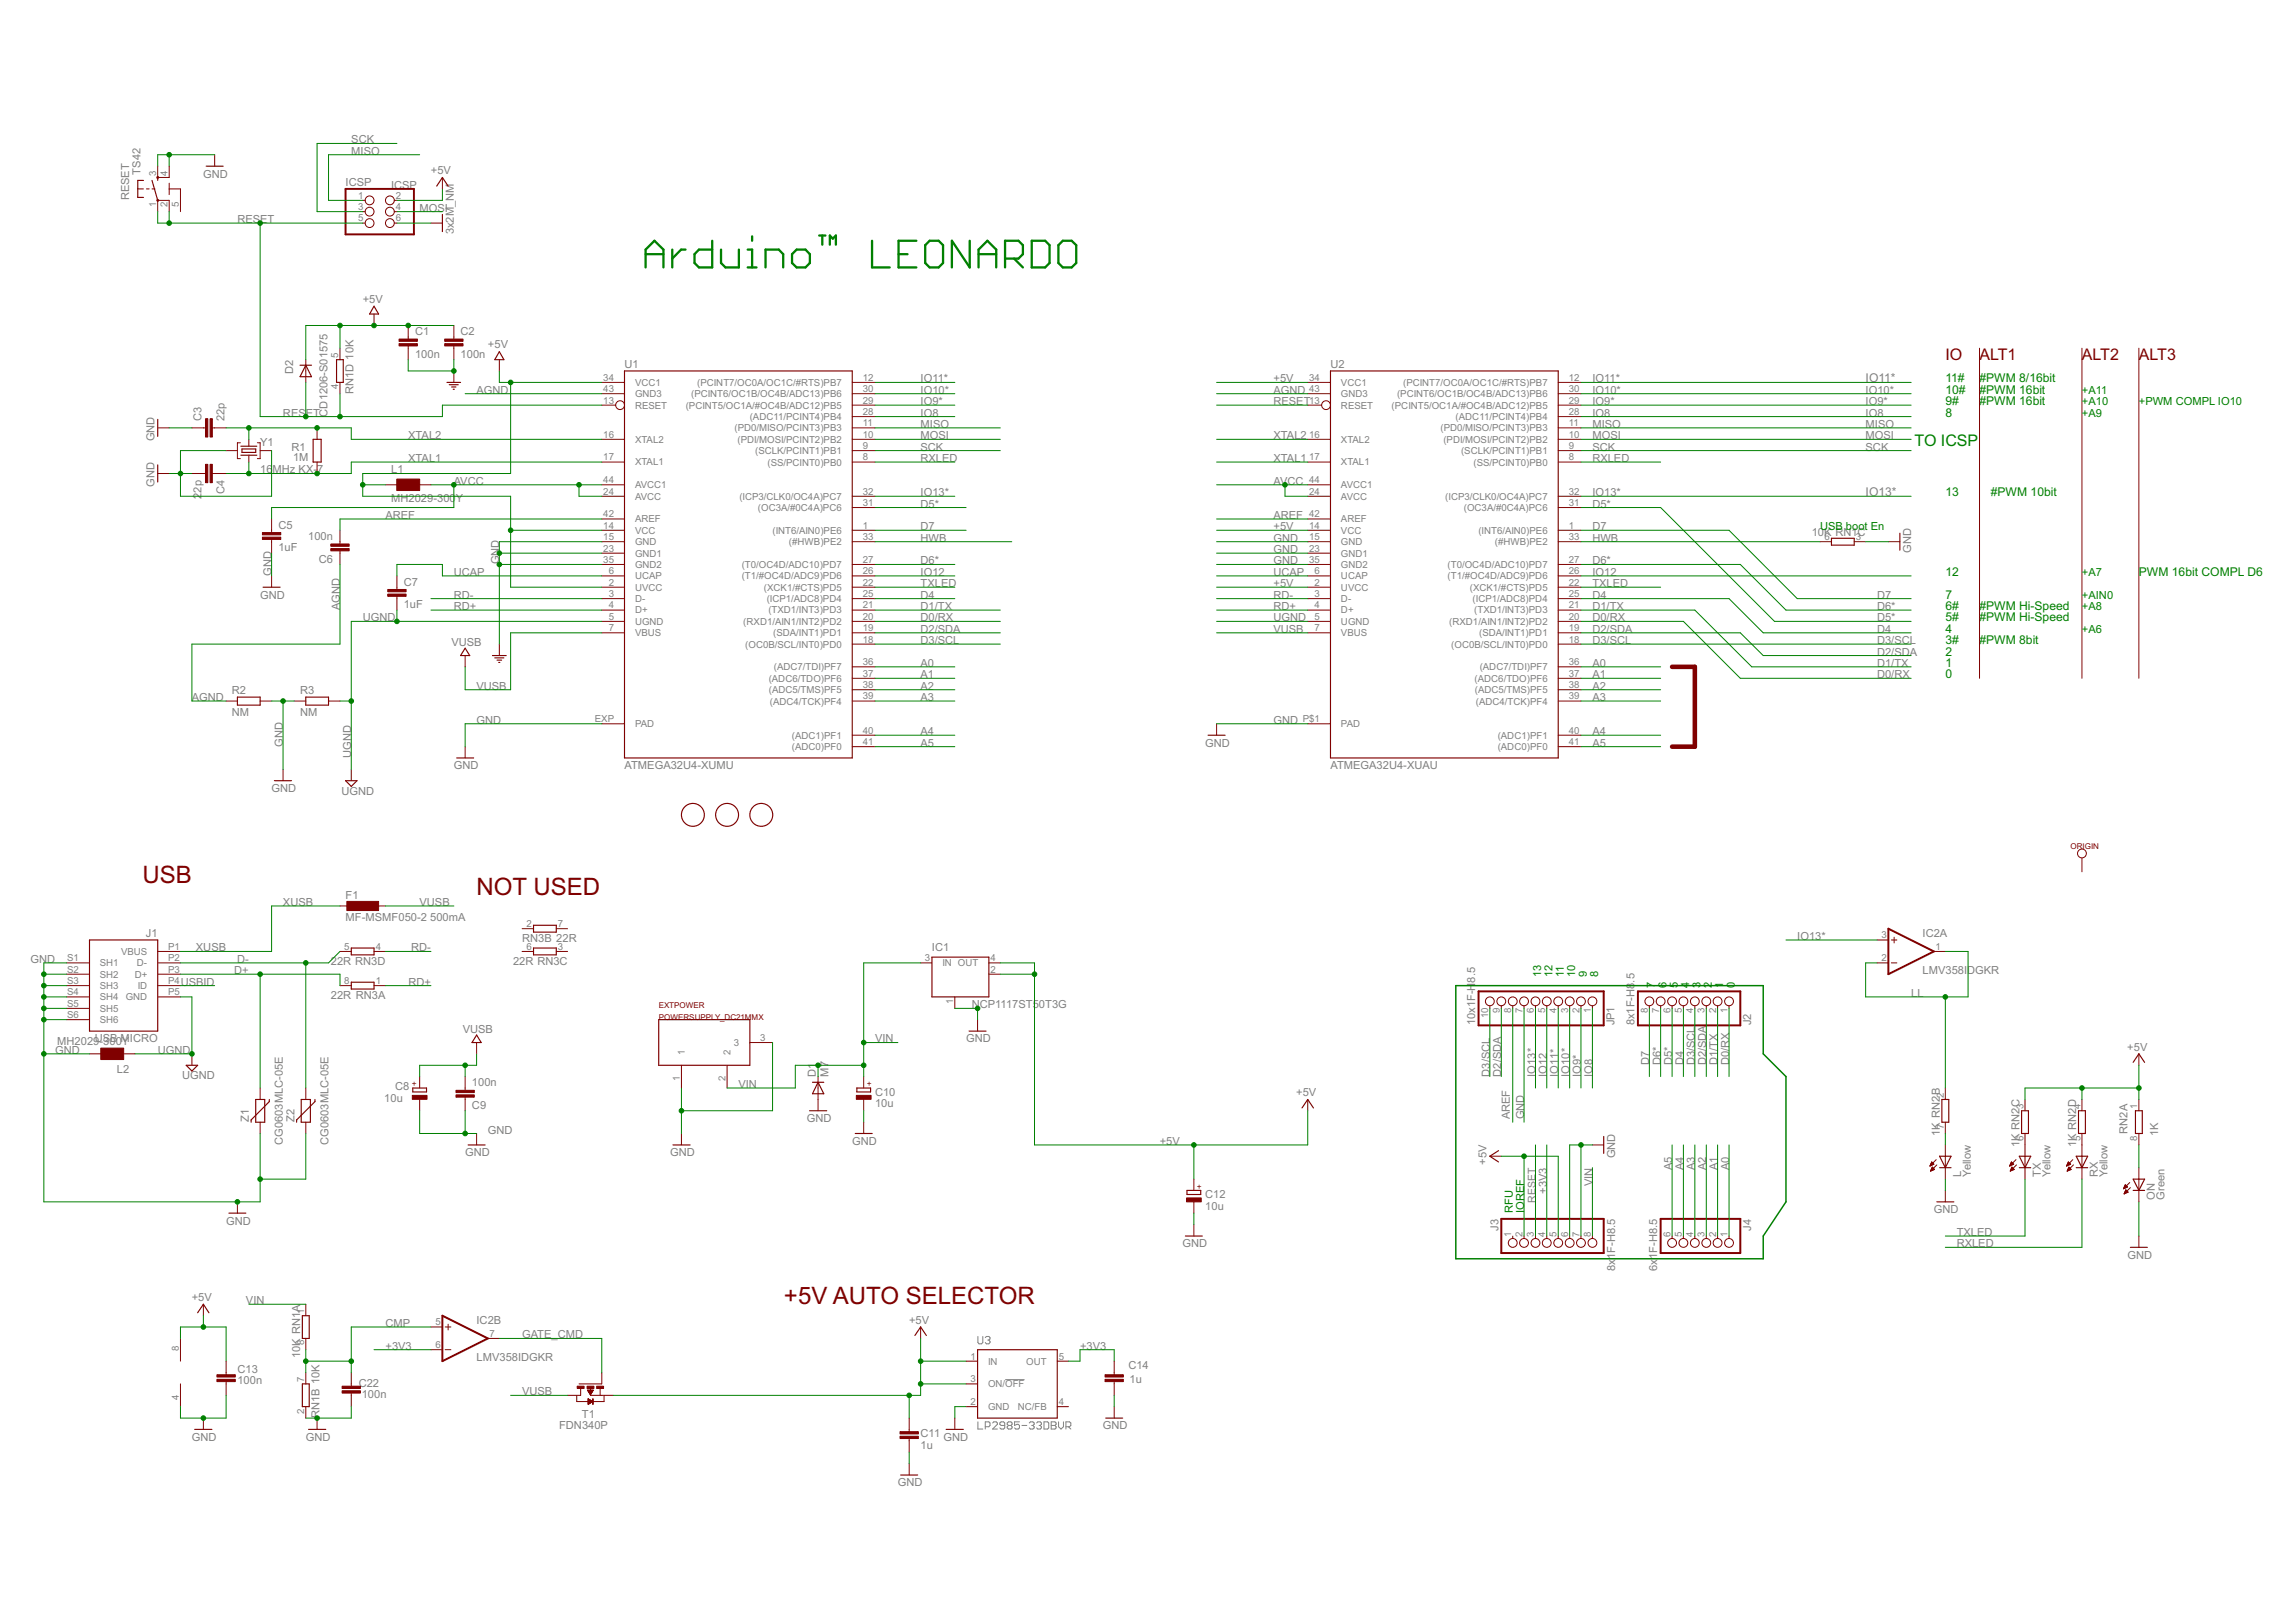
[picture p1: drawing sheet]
<svg xmlns="http://www.w3.org/2000/svg" width="297mm" height="210mm" viewBox="0 0 297 210" stroke-linecap="round" stroke-linejoin="round" font-family="sans-serif">
<defs><g id="words">
<g font-size="3.1" fill="#800000">
<text x="18.4" y="114.3">USB</text>
<text x="61.7" y="115.8">NOT USED</text>
<text x="101.4" y="168.8">+5V AUTO SELECTOR</text>
</g>
<g font-size="2.1" fill="#800000">
<text x="251.7" y="46.5">IO</text>
<text x="256.1" y="46.5">ALT1</text>
<text x="269.3" y="46.5">ALT2</text>
<text x="276.7" y="46.5">ALT3</text>
</g>
<text font-size="2.1" fill="#008000" x="247.7" y="57.7">TO ICSP</text>
<g font-size="1.6" fill="#808080">
<text x="241.4" y="49.5">IO11*</text>
<text x="241.4" y="64.2">IO13*</text>
</g>
<g font-size="1.6" fill="#008000">
<text x="251.7" y="51">10#</text>
<text x="251.7" y="52.4">9#</text>
<text x="251.7" y="49.5">11#</text>
<text x="251.7" y="53.9">8</text>
<text x="256.1" y="49.5">#PWM 8/16bit</text>
<text x="256.1" y="51">#PWM 16bit</text>
<text x="256.1" y="52.4">#PWM 16bit</text>
<text x="251.7" y="64.2">13</text>
<text x="257.6" y="64.2">#PWM 10bit</text>
<text x="251.7" y="77.5">7</text>
<text x="251.7" y="74.5">12</text>
<text x="276.7" y="74.5">PWM 16bit COMPL D6</text>
<text x="251.7" y="83.4">3#</text>
<text x="251.7" y="81.9">4</text>
<text x="251.7" y="80.4">5#</text>
<text x="251.7" y="78.9">6#</text>
<text x="256.1" y="83.4">#PWM 8bit</text>
<text x="256.1" y="80.4">#PWM Hi-Speed</text>
<text x="256.1" y="78.9">#PWM Hi-Speed</text>
<text x="251.7" y="87.8">0</text>
<text x="251.7" y="86.3">1</text>
<text x="251.7" y="84.8">2</text>
</g>
<g font-size="1.4" fill="#808080">
<text x="18.2" y="22.6" transform="rotate(-90 18.2 22.6)">TS42</text>
<text x="26.3" y="23">GND</text>
<text x="45.4" y="18.6">SCK</text>
<text x="45.4" y="20">MISO</text>
<text x="55.7" y="22.5">+5V</text>
<text x="16.7" y="25.9" transform="rotate(-90 16.7 25.9)">RESET</text>
<text x="30.7" y="28.9">RESET</text>
<text x="44.7" y="24.1">ICSP</text>
<text x="50.6" y="24.4">ICSP</text>
<text x="54.3" y="27.4">MOSI</text>
<text x="58.7" y="30.3" transform="rotate(-90 58.7 30.3)">3x2M_NM</text>
<text x="46.9" y="39.2">+5V</text>
<text x="53.7" y="46.3">100n</text>
<text x="53.7" y="43.4">C1</text>
<text x="59.6" y="46.3">100n</text>
<text x="59.6" y="43.4">C2</text>
<text x="63.1" y="45.1">+5V</text>
<text x="80.8" y="47.6">U1</text>
<text x="172.1" y="47.6">U2</text>
<text x="36.6" y="53.9">RESET</text>
<text x="37.9" y="48.4" transform="rotate(-90 37.9 48.4)">D2</text>
<text x="42.4" y="53.9" transform="rotate(-90 42.4 53.9)">CD1206-S01575</text>
<text x="45.7" y="51" transform="rotate(-90 45.7 51)">RN1D 10K</text>
<text x="61.7" y="51">AGND</text>
<text x="119.1" y="49.5">IO11*</text>
<text x="119.1" y="52.4">IO9*</text>
<text x="119.1" y="51">IO10*</text>
<text x="119.1" y="53.9">IO8</text>
<text x="164.8" y="49.5">+5V</text>
<text x="164.8" y="52.4">RESET</text>
<text x="164.8" y="51">AGND</text>
<text x="206" y="49.5">IO11*</text>
<text x="206" y="52.4">IO9*</text>
<text x="206" y="51">IO10*</text>
<text x="206" y="53.9">IO8</text>
<text x="241.4" y="52.4">IO9*</text>
<text x="241.4" y="51">IO10*</text>
<text x="241.4" y="53.9">IO8</text>
<text x="20" y="57.1" transform="rotate(-90 20 57.1)">GND</text>
<text x="26.1" y="54.5" transform="rotate(-90 26.1 54.5)">C3</text>
<text x="29" y="54.5" transform="rotate(-90 29 54.5)">22p</text>
<text x="33.7" y="57.7">Y1</text>
<text x="37.7" y="58.4">R1</text>
<text x="37.9" y="59.7">1M</text>
<text x="52.8" y="56.8">XTAL2</text>
<text x="52.8" y="59.8">XTAL1</text>
<text x="119.1" y="58.3">SCK</text>
<text x="119.1" y="55.4">MISO</text>
<text x="119.1" y="56.8">MOSI</text>
<text x="119.1" y="59.8">RXLED</text>
<text x="164.8" y="56.8">XTAL2</text>
<text x="164.8" y="59.8">XTAL1</text>
<text x="206" y="58.3">SCK</text>
<text x="206" y="55.4">MISO</text>
<text x="206" y="56.8">MOSI</text>
<text x="206" y="59.8">RXLED</text>
<text x="241.4" y="58.3">SCK</text>
<text x="241.4" y="55.4">MISO</text>
<text x="241.4" y="56.8">MOSI</text>
<text x="20" y="63" transform="rotate(-90 20 63)">GND</text>
<text x="26.1" y="64.6" transform="rotate(-90 26.1 64.6)">22p</text>
<text x="29" y="64" transform="rotate(-90 29 64)">C4</text>
<text x="33.7" y="61.3">16</text>
<text x="35.3" y="61.3">MHz KX-7</text>
<text x="50.6" y="64.9">MH2029-300</text>
<text x="50.6" y="61.3">L1</text>
<text x="58.7" y="62.7">AVCC</text>
<text x="59" y="64.9">Y</text>
<text x="119.1" y="65.7">D5*</text>
<text x="119.1" y="64.2">IO13*</text>
<text x="164.8" y="62.7">AVCC</text>
<text x="206" y="65.7">D5*</text>
<text x="206" y="64.2">IO13*</text>
<text x="36" y="71.4">1uF</text>
<text x="36" y="68.4">C5</text>
<text x="39.9" y="69.9">100n</text>
<text x="49.9" y="67.2">AREF</text>
<text x="119.1" y="68.6">D7</text>
<text x="119.1" y="70.1">HWB</text>
<text x="164.8" y="68.6">+5V</text>
<text x="164.8" y="70.1">GND</text>
<text x="164.8" y="71.6">GND</text>
<text x="164.8" y="67.2">AREF</text>
<text x="206" y="68.6">D7</text>
<text x="206" y="70.1">HWB</text>
<text x="234.4" y="69.4">10K RN1C</text>
<text x="247.3" y="71.6" transform="rotate(-90 247.3 71.6)">GND</text>
<text x="33.7" y="77.5">GND</text>
<text x="35.1" y="74.5" transform="rotate(-90 35.1 74.5)">GND</text>
<text x="41.3" y="72.8">C6</text>
<text x="52.2" y="75.8">C7</text>
<text x="58.7" y="77.5">RD-</text>
<text x="58.7" y="74.5">UCAP</text>
<text x="64.6" y="73" transform="rotate(-90 64.6 73)">GND</text>
<text x="119.1" y="74.5">IO12</text>
<text x="119.1" y="73">D6*</text>
<text x="119.1" y="77.5">D4</text>
<text x="119.1" y="76">TXLED</text>
<text x="164.8" y="76">+5V</text>
<text x="164.8" y="73">GND</text>
<text x="164.8" y="77.5">RD-</text>
<text x="164.8" y="74.5">UCAP</text>
<text x="206" y="74.5">IO12</text>
<text x="206" y="73">D6*</text>
<text x="206" y="77.5">D4</text>
<text x="206" y="76">TXLED</text>
<text x="242.8" y="77.5">D7</text>
<text x="44" y="78.9" transform="rotate(-90 44 78.9)">AGND</text>
<text x="46.9" y="80.4">UGND</text>
<text x="52.2" y="78.7">1uF</text>
<text x="58.4" y="83.7">VUSB</text>
<text x="58.7" y="78.9">RD+</text>
<text x="119.1" y="81.9">D2/SDA</text>
<text x="119.1" y="83.4">D3/SCL</text>
<text x="119.1" y="78.9">D1/TX</text>
<text x="119.1" y="80.4">D0/RX</text>
<text x="164.8" y="78.9">RD+</text>
<text x="164.8" y="80.4">UGND</text>
<text x="164.8" y="81.9">VUSB</text>
<text x="206" y="81.9">D2/SDA</text>
<text x="206" y="83.4">D3/SCL</text>
<text x="206" y="78.9">D1/TX</text>
<text x="206" y="80.4">D0/RX</text>
<text x="242.8" y="83.4">D3/SCL</text>
<text x="242.8" y="80.4">D5*</text>
<text x="242.8" y="78.9">D6*</text>
<text x="242.8" y="81.9">D4</text>
<text x="30" y="89.9">R2</text>
<text x="38.8" y="89.9">R3</text>
<text x="61.7" y="89.3">VUSB</text>
<text x="119.1" y="89.3">A2</text>
<text x="119.1" y="87.8">A1</text>
<text x="119.1" y="86.3">A0</text>
<text x="206" y="89.3">A2</text>
<text x="206" y="87.8">A1</text>
<text x="206" y="86.3">A0</text>
<text x="242.8" y="84.8">D2/SDA</text>
<text x="242.8" y="86.3">D1/TX</text>
<text x="242.8" y="87.8">D0/RX</text>
<text x="24.8" y="90.7">AGND</text>
<text x="30" y="92.6">NM</text>
<text x="38.8" y="92.6">NM</text>
<text x="61.7" y="93.7">GND</text>
<text x="119.1" y="90.7">A3</text>
<text x="119.1" y="95.1">A4</text>
<text x="164.8" y="93.7">GND</text>
<text x="206" y="90.7">A3</text>
<text x="206" y="95.1">A4</text>
<text x="36.6" y="96.6" transform="rotate(-90 36.6 96.6)">GND</text>
<text x="45.4" y="98.1" transform="rotate(-90 45.4 98.1)">UGND</text>
<text x="58.7" y="99.6">GND</text>
<text x="80.8" y="99.6">ATMEGA32U4-XUMU</text>
<text x="119.1" y="96.6">A5</text>
<text x="155.9" y="96.6">GND</text>
<text x="172.1" y="99.6">ATMEGA32U4-XUAU</text>
<text x="206" y="96.6">A5</text>
<text x="35.1" y="102.5">GND</text>
<text x="44.2" y="102.9">UGND</text>
<text x="36.6" y="117.2">XUSB</text>
<text x="44.7" y="119.1">MF-MSMF050-2</text>
<text x="44.7" y="116.4">F1</text>
<text x="54.3" y="117.2">VUSB</text>
<text x="55.7" y="119.1">500mA</text>
<text x="4" y="124.6">GND</text>
<text x="18.9" y="121.2">J1</text>
<text x="25.4" y="123.1">XUSB</text>
<text x="30.7" y="124.6">D-</text>
<text x="42.8" y="124.9">22R RN3D</text>
<text x="53.2" y="123.1">RD-</text>
<text x="66.4" y="124.9">22R RN3C</text>
<text x="67.5" y="121.9">RN3B 22R</text>
<text x="120.6" y="123.1">IC1</text>
<text x="232.5" y="121.7">IO13*</text>
<text x="248.7" y="121.3">IC2A</text>
<text x="23.4" y="127.5">USBID</text>
<text x="30.3" y="126.1">D+</text>
<text x="42.8" y="129.3">22R RN3A</text>
<text x="52.8" y="127.5">RD+</text>
<text x="125.7" y="130.5">NCP1117ST50T3G</text>
<text x="190.8" y="127.2" transform="rotate(-90 190.8 127.2)">8.5</text>
<text x="211.5" y="127.2" transform="rotate(-90 211.5 127.2)">.5</text>
<text x="247.3" y="129">LL</text>
<text x="248.7" y="126.1">LMV358IDGKR</text>
<text x="7.2" y="136.4">GND</text>
<text x="7.4" y="135.2">MH2029U-SB Y</text>
<text x="13.4" y="135.2">300MICRO</text>
<text x="20.4" y="136.4">UGND</text>
<text x="59.9" y="133.7">VUSB</text>
<text x="113.2" y="134.9">VIN</text>
<text x="125" y="134.9">GND</text>
<text x="190.8" y="132.7" transform="rotate(-90 190.8 132.7)">10x1F-H</text>
<text x="208.9" y="132.7" transform="rotate(-90 208.9 132.7)">JP1</text>
<text x="211.5" y="132.7" transform="rotate(-90 211.5 132.7)">8x1F-H8</text>
<text x="213.4" y="137.9" transform="rotate(-90 213.4 137.9)">D7</text>
<text x="214.8" y="137.9" transform="rotate(-90 214.8 137.9)">D6*</text>
<text x="216.3" y="137.9" transform="rotate(-90 216.3 137.9)">D5*</text>
<text x="217.8" y="137.9" transform="rotate(-90 217.8 137.9)">D4</text>
<text x="219.3" y="137.9" transform="rotate(-90 219.3 137.9)">D3/SCL</text>
<text x="220.7" y="137.9" transform="rotate(-90 220.7 137.9)">D2/SDA</text>
<text x="222.2" y="137.9" transform="rotate(-90 222.2 137.9)">D1/TX</text>
<text x="223.7" y="137.9" transform="rotate(-90 223.7 137.9)">D0/RX</text>
<text x="226.6" y="132.7" transform="rotate(-90 226.6 132.7)">J2</text>
<text x="275.2" y="135.9">+5V</text>
<text x="15.1" y="138.9">L2</text>
<text x="23.6" y="139.7">UGND</text>
<text x="49.7" y="142.6">10u</text>
<text x="51.1" y="141.1">C8</text>
<text x="61.1" y="140.6">100n</text>
<text x="61.1" y="143.5">C9</text>
<text x="95.5" y="140.8">VIN</text>
<text x="105.6" y="139.3" transform="rotate(-90 105.6 139.3)">D1</text>
<text x="107.2" y="139.3" transform="rotate(-90 107.2 139.3)">M7</text>
<text x="113.2" y="143.3">10u</text>
<text x="113.2" y="141.8">C10</text>
<text x="167.7" y="141.8">+5V</text>
<text x="192.8" y="139.3" transform="rotate(-90 192.8 139.3)">D3/SCL</text>
<text x="194.2" y="139.3" transform="rotate(-90 194.2 139.3)">D2/SDA</text>
<text x="198.6" y="139.3" transform="rotate(-90 198.6 139.3)">IO13*</text>
<text x="200.1" y="139.3" transform="rotate(-90 200.1 139.3)">IO12</text>
<text x="201.6" y="139.3" transform="rotate(-90 201.6 139.3)">IO11*</text>
<text x="203.1" y="139.3" transform="rotate(-90 203.1 139.3)">IO10*</text>
<text x="204.5" y="139.3" transform="rotate(-90 204.5 139.3)">IO9*</text>
<text x="206" y="139.3" transform="rotate(-90 206 139.3)">IO8</text>
<text x="32.2" y="145.2" transform="rotate(-90 32.2 145.2)">Z1</text>
<text x="36.6" y="148.2" transform="rotate(-90 36.6 148.2)">CG0603MLC-05E</text>
<text x="38.1" y="145.2" transform="rotate(-90 38.1 145.2)">Z2</text>
<text x="42.5" y="148.2" transform="rotate(-90 42.5 148.2)">CG0603MLC-05E</text>
<text x="60.2" y="149.6">GND</text>
<text x="63.1" y="146.7">GND</text>
<text x="86.7" y="149.6">GND</text>
<text x="104.4" y="145.2">GND</text>
<text x="110.3" y="148.2">GND</text>
<text x="150" y="148.2">+5V</text>
<text x="195.3" y="144.9" transform="rotate(-90 195.3 144.9)">AREF</text>
<text x="197.2" y="144.9" transform="rotate(-90 197.2 144.9)">GND</text>
<text x="209" y="149.9" transform="rotate(-90 209 149.9)">GND</text>
<text x="250.9" y="147" transform="rotate(-90 250.9 147)">1K RN2B</text>
<text x="261.3" y="148.4" transform="rotate(-90 261.3 148.4)">1K RN2C</text>
<text x="268.6" y="148.4" transform="rotate(-90 268.6 148.4)">1K RN2D</text>
<text x="275.2" y="146.7" transform="rotate(-90 275.2 146.7)">RN2A</text>
<text x="279.2" y="147" transform="rotate(-90 279.2 147)">1K</text>
<text x="155.9" y="155.1">C12</text>
<text x="192.3" y="150.7" transform="rotate(-90 192.3 150.7)">+5V</text>
<text x="198.6" y="155.7" transform="rotate(-90 198.6 155.7)">RESET</text>
<text x="200.1" y="154.5" transform="rotate(-90 200.1 154.5)">+3V3</text>
<text x="206" y="153.5" transform="rotate(-90 206 153.5)">VIN</text>
<text x="216.3" y="151.4" transform="rotate(-90 216.3 151.4)">A5</text>
<text x="217.8" y="151.4" transform="rotate(-90 217.8 151.4)">A4</text>
<text x="219.3" y="151.4" transform="rotate(-90 219.3 151.4)">A3</text>
<text x="220.7" y="151.4" transform="rotate(-90 220.7 151.4)">A2</text>
<text x="222.2" y="151.4" transform="rotate(-90 222.2 151.4)">A1</text>
<text x="223.7" y="151.4" transform="rotate(-90 223.7 151.4)">A0</text>
<text x="253.7" y="152.3" transform="rotate(-90 253.7 152.3)">L</text>
<text x="255" y="152.3" transform="rotate(-90 255 152.3)">Yellow</text>
<text x="264" y="152.3" transform="rotate(-90 264 152.3)">TX</text>
<text x="265.3" y="152.3" transform="rotate(-90 265.3 152.3)">Yellow</text>
<text x="271.4" y="152.3" transform="rotate(-90 271.4 152.3)">RX</text>
<text x="272.7" y="152.3" transform="rotate(-90 272.7 152.3)">Yellow</text>
<text x="278.8" y="155.2" transform="rotate(-90 278.8 155.2)">ON</text>
<text x="280" y="155.2" transform="rotate(-90 280 155.2)">Green</text>
<text x="29.2" y="158.5">GND</text>
<text x="153" y="161.4">GND</text>
<text x="155.9" y="156.6">10u</text>
<text x="193.9" y="159.3" transform="rotate(-90 193.9 159.3)">J3</text>
<text x="226.6" y="159.3" transform="rotate(-90 226.6 159.3)">J4</text>
<text x="250.2" y="157">GND</text>
<text x="253.1" y="161.4">RXLED</text>
<text x="253.1" y="159.9">TXLED</text>
<text x="209" y="164.5" transform="rotate(-90 209 164.5)">8x1F-H8.5</text>
<text x="214.4" y="164.5" transform="rotate(-90 214.4 164.5)">6x1F-H8.5</text>
<text x="275.2" y="162.9">GND</text>
<text x="24.8" y="168.3">+5V</text>
<text x="31.8" y="168.8">VIN</text>
<text x="49.9" y="171.7">CMP</text>
<text x="61.7" y="171.4">IC2B</text>
<text x="67.5" y="173.2">GATE_CMD</text>
<text x="117.6" y="171.3">+5V</text>
<text x="30.7" y="179.1">100n</text>
<text x="30.7" y="177.6">C13</text>
<text x="38.8" y="175.8" transform="rotate(-90 38.8 175.8)">10K RN1A</text>
<text x="46.4" y="179.5">C22</text>
<text x="49.9" y="174.7">+3V3</text>
<text x="61.7" y="176.1">LMV358IDGKR</text>
<text x="139.7" y="174.7">+3V3</text>
<text x="146" y="177.2">C14</text>
<text x="146.1" y="179">1u</text>
<text x="41.3" y="183.5" transform="rotate(-90 41.3 183.5)">RN1B 10K</text>
<text x="46.8" y="180.9">100n</text>
<text x="67.5" y="180.6">VUSB</text>
<text x="72.3" y="184.9">FDN340P</text>
<text x="75.3" y="183.4">T1</text>
<text x="142.7" y="185">GND</text>
<text x="24.8" y="186.5">GND</text>
<text x="39.6" y="186.5">GND</text>
<text x="119.1" y="187.5">1u</text>
<text x="119.1" y="186">C11</text>
<text x="122" y="186.5">GND</text>
<text x="116.2" y="192.4">GND</text>
</g>
<g font-size="1.4" fill="#008000">
<text x="269.3" y="51">+A11</text>
<text x="269.3" y="52.4">+A10</text>
<text x="269.3" y="53.9">+A9</text>
<text x="276.7" y="52.4">+PWM COMPL IO10</text>
<text x="235.5" y="68.6">USB boot En</text>
<text x="269.3" y="74.5">+A7</text>
<text x="269.3" y="77.5">+AIN0</text>
<text x="269.3" y="81.9">+A6</text>
<text x="269.3" y="78.9">+A8</text>
<text x="199.4" y="126.4" transform="rotate(-90 199.4 126.4)">13</text>
<text x="200.9" y="126.4" transform="rotate(-90 200.9 126.4)">12</text>
<text x="202.3" y="126.4" transform="rotate(-90 202.3 126.4)">11</text>
<text x="203.8" y="126.4" transform="rotate(-90 203.8 126.4)">10</text>
<text x="205.3" y="126.4" transform="rotate(-90 205.3 126.4)">9</text>
<text x="206.7" y="126.4" transform="rotate(-90 206.7 126.4)">8</text>
<text x="214.1" y="127.9" transform="rotate(-90 214.1 127.9)">7</text>
<text x="215.6" y="127.9" transform="rotate(-90 215.6 127.9)">6</text>
<text x="217.1" y="127.9" transform="rotate(-90 217.1 127.9)">5</text>
<text x="218.5" y="127.9" transform="rotate(-90 218.5 127.9)">4</text>
<text x="220" y="127.9" transform="rotate(-90 220 127.9)">3</text>
<text x="221.5" y="127.9" transform="rotate(-90 221.5 127.9)">2</text>
<text x="222.9" y="127.9" transform="rotate(-90 222.9 127.9)">1</text>
<text x="224.4" y="127.9" transform="rotate(-90 224.4 127.9)">0</text>
<text x="195.7" y="157" transform="rotate(-90 195.7 157)">RFU</text>
<text x="197.2" y="157" transform="rotate(-90 197.2 157)">IOREF</text>
</g>
<g font-size="1.2" fill="#808080">
<text x="20.2" y="22.8" transform="rotate(-90 20.2 22.8)">3</text>
<text x="21.7" y="22.8" transform="rotate(-90 21.7 22.8)">4</text>
<text x="20.2" y="26.8" transform="rotate(-90 20.2 26.8)">1</text>
<text x="21.7" y="26.8" transform="rotate(-90 21.7 26.8)">2</text>
<text x="23.1" y="26.8" transform="rotate(-90 23.1 26.8)">5</text>
<text x="46.3" y="25.7">1</text>
<text x="46.3" y="27.2">3</text>
<text x="46.3" y="28.7">5</text>
<text x="51.2" y="25.7">2</text>
<text x="51.2" y="27.2">4</text>
<text x="51.2" y="28.7">6</text>
<text x="43.8" y="46.3" transform="rotate(-90 43.8 46.3)">5</text>
<text x="43.8" y="50.4" transform="rotate(-90 43.8 50.4)">4</text>
<text x="78" y="50.8">43</text>
<text x="78" y="52.2">13</text>
<text x="78" y="49.3">34</text>
<text x="82.2" y="51.4">GND3</text>
<text x="82.2" y="52.9">RESET</text>
<text x="82.2" y="49.9">VCC1</text>
<text x="88.7" y="52.9">(PCINT5/OC1A/#OC4B/ADC12)PB5</text>
<text x="89.4" y="51.4">(PCINT6/OC1B/OC4B/ADC13)PB6</text>
<text x="90.2" y="49.9">(PCINT7/OC0A/OC1C/#RTS)PB7</text>
<text x="111.6" y="53.7">28</text>
<text x="111.6" y="52.2">29</text>
<text x="111.6" y="50.8">30</text>
<text x="111.6" y="49.3">12</text>
<text x="169.4" y="50.8">43</text>
<text x="169.4" y="52.2">13</text>
<text x="169.4" y="49.3">34</text>
<text x="173.5" y="51.4">GND3</text>
<text x="173.5" y="52.9">RESET</text>
<text x="173.5" y="49.9">VCC1</text>
<text x="180" y="52.9">(PCINT5/OC1A/#OC4B/ADC12)PB5</text>
<text x="180.7" y="51.4">(PCINT6/OC1B/OC4B/ADC13)PB6</text>
<text x="181.5" y="49.9">(PCINT7/OC0A/OC1C/#RTS)PB7</text>
<text x="202.9" y="53.7">28</text>
<text x="202.9" y="52.2">29</text>
<text x="202.9" y="50.8">30</text>
<text x="202.9" y="49.3">12</text>
<text x="78" y="59.6">17</text>
<text x="78" y="56.6">16</text>
<text x="82.2" y="57.3">XTAL2</text>
<text x="95" y="55.8">(PD0/MISO/PCINT3)PB3</text>
<text x="95.4" y="57.3">(PDI/MOSI/PCINT2)PB2</text>
<text x="97" y="54.3">(ADC11/PCINT4)PB4</text>
<text x="97.7" y="58.8">(SCLK/PCINT1)PB1</text>
<text x="111.6" y="55.2">11</text>
<text x="111.6" y="56.6">10</text>
<text x="111.6" y="58.1">9</text>
<text x="111.6" y="59.6">8</text>
<text x="169.4" y="59.6">17</text>
<text x="169.4" y="56.6">16</text>
<text x="173.5" y="57.3">XTAL2</text>
<text x="186.3" y="55.8">(PD0/MISO/PCINT3)PB3</text>
<text x="186.7" y="57.3">(PDI/MOSI/PCINT2)PB2</text>
<text x="188.3" y="54.3">(ADC11/PCINT4)PB4</text>
<text x="189" y="58.8">(SCLK/PCINT1)PB1</text>
<text x="202.9" y="55.2">11</text>
<text x="202.9" y="56.6">10</text>
<text x="202.9" y="58.1">9</text>
<text x="202.9" y="59.6">8</text>
<text x="78" y="64">24</text>
<text x="78" y="62.5">44</text>
<text x="82.2" y="64.7">AVCC</text>
<text x="82.2" y="63.2">AVCC1</text>
<text x="82.2" y="60.2">XTAL1</text>
<text x="95.7" y="64.7">(ICP3/CLK0/OC4A)PC7</text>
<text x="99.3" y="60.2">(SS/PCINT0)PB0</text>
<text x="111.6" y="64">32</text>
<text x="111.6" y="65.5">31</text>
<text x="169.4" y="64">24</text>
<text x="169.4" y="62.5">44</text>
<text x="173.5" y="64.7">AVCC</text>
<text x="173.5" y="63.2">AVCC1</text>
<text x="173.5" y="60.2">XTAL1</text>
<text x="187" y="64.7">(ICP3/CLK0/OC4A)PC7</text>
<text x="190.6" y="60.2">(SS/PCINT0)PB0</text>
<text x="202.9" y="64">32</text>
<text x="202.9" y="65.5">31</text>
<text x="78" y="67">42</text>
<text x="78" y="69.9">15</text>
<text x="78" y="71.4">23</text>
<text x="78" y="68.4">14</text>
<text x="82.2" y="67.6">AREF</text>
<text x="82.2" y="70.5">GND</text>
<text x="82.2" y="69.1">VCC</text>
<text x="98" y="66.1">(OC3A/#0C4A)PC6</text>
<text x="99.9" y="69.1">(INT6/AIN0)PE6</text>
<text x="102" y="70.6">(#HWB)PE2</text>
<text x="111.6" y="69.9">33</text>
<text x="111.6" y="68.4">1</text>
<text x="169.4" y="67">42</text>
<text x="169.4" y="69.9">15</text>
<text x="169.4" y="71.4">23</text>
<text x="169.4" y="68.4">14</text>
<text x="173.5" y="67.6">AREF</text>
<text x="173.5" y="70.5">GND</text>
<text x="173.5" y="69.1">VCC</text>
<text x="189.4" y="66.1">(OC3A/#0C4A)PC6</text>
<text x="191.3" y="69.1">(INT6/AIN0)PE6</text>
<text x="193.4" y="70.6">(#HWB)PE2</text>
<text x="202.9" y="69.9">33</text>
<text x="202.9" y="68.4">1</text>
<text x="236" y="69.9">6</text>
<text x="240.1" y="69.9">3</text>
<text x="78" y="72.8">35</text>
<text x="78.7" y="77.3">3</text>
<text x="78.7" y="74.3">6</text>
<text x="78.7" y="75.8">2</text>
<text x="82.2" y="77.9">D-</text>
<text x="82.2" y="72">GND1</text>
<text x="82.2" y="73.5">GND2</text>
<text x="82.2" y="75">UCAP</text>
<text x="82.2" y="76.4">UVCC</text>
<text x="96" y="73.5">(T0/OC4D/ADC10)PD7</text>
<text x="96" y="75">(T1/#OC4D/ADC9)PD6</text>
<text x="98.8" y="76.4">(XCK1/#CTS)PD5</text>
<text x="99.2" y="77.9">(ICP1/ADC8)PD4</text>
<text x="111.6" y="77.3">25</text>
<text x="111.6" y="72.8">27</text>
<text x="111.6" y="74.3">26</text>
<text x="111.6" y="75.8">22</text>
<text x="169.4" y="72.8">35</text>
<text x="170.1" y="77.3">3</text>
<text x="170.1" y="74.3">6</text>
<text x="170.1" y="75.8">2</text>
<text x="173.5" y="77.9">D-</text>
<text x="173.5" y="72">GND1</text>
<text x="173.5" y="73.5">GND2</text>
<text x="173.5" y="75">UCAP</text>
<text x="173.5" y="76.4">UVCC</text>
<text x="187.3" y="73.5">(T0/OC4D/ADC10)PD7</text>
<text x="187.3" y="75">(T1/#OC4D/ADC9)PD6</text>
<text x="190.2" y="76.4">(XCK1/#CTS)PD5</text>
<text x="190.5" y="77.9">(ICP1/ADC8)PD4</text>
<text x="202.9" y="77.3">25</text>
<text x="202.9" y="72.8">27</text>
<text x="202.9" y="74.3">26</text>
<text x="202.9" y="75.8">22</text>
<text x="78.7" y="78.7">4</text>
<text x="78.7" y="80.2">5</text>
<text x="78.7" y="81.7">7</text>
<text x="82.2" y="79.4">D+</text>
<text x="82.2" y="80.9">UGND</text>
<text x="82.2" y="82.3">VBUS</text>
<text x="96.2" y="80.9">(RXD1/AIN1/INT2)PD2</text>
<text x="96.4" y="83.8">(OC0B/SCL/INT0)PD0</text>
<text x="99.4" y="79.4">(TXD1/INT3)PD3</text>
<text x="100" y="82.3">(SDA/INT1)PD1</text>
<text x="111.6" y="83.2">18</text>
<text x="111.6" y="80.2">20</text>
<text x="111.6" y="81.7">19</text>
<text x="111.6" y="78.7">21</text>
<text x="170.1" y="78.7">4</text>
<text x="170.1" y="80.2">5</text>
<text x="170.1" y="81.7">7</text>
<text x="173.5" y="79.4">D+</text>
<text x="173.5" y="80.9">UGND</text>
<text x="173.5" y="82.3">VBUS</text>
<text x="187.5" y="80.9">(RXD1/AIN1/INT2)PD2</text>
<text x="187.7" y="83.8">(OC0B/SCL/INT0)PD0</text>
<text x="190.7" y="79.4">(TXD1/INT3)PD3</text>
<text x="191.4" y="82.3">(SDA/INT1)PD1</text>
<text x="202.9" y="83.2">18</text>
<text x="202.9" y="80.2">20</text>
<text x="202.9" y="81.7">19</text>
<text x="202.9" y="78.7">21</text>
<text x="99.4" y="88.2">(ADC6/TDO)PF6</text>
<text x="99.5" y="89.7">(ADC5/TMS)PF5</text>
<text x="100.1" y="86.8">(ADC7/TDI)PF7</text>
<text x="111.6" y="89">38</text>
<text x="111.6" y="87.6">37</text>
<text x="111.6" y="86.1">36</text>
<text x="190.8" y="88.2">(ADC6/TDO)PF6</text>
<text x="190.8" y="89.7">(ADC5/TMS)PF5</text>
<text x="191.4" y="86.8">(ADC7/TDI)PF7</text>
<text x="202.9" y="89">38</text>
<text x="202.9" y="87.6">37</text>
<text x="202.9" y="86.1">36</text>
<text x="77" y="93.5">EXP</text>
<text x="82.2" y="94.1">PAD</text>
<text x="99.6" y="91.2">(ADC4/TCK)PF4</text>
<text x="102.4" y="95.6">(ADC1)PF1</text>
<text x="111.6" y="94.9">40</text>
<text x="111.6" y="90.5">39</text>
<text x="168.6" y="93.5">P$1</text>
<text x="173.5" y="94.1">PAD</text>
<text x="190.9" y="91.2">(ADC4/TCK)PF4</text>
<text x="193.8" y="95.6">(ADC1)PF1</text>
<text x="202.9" y="94.9">40</text>
<text x="202.9" y="90.5">39</text>
<text x="102.4" y="97.1">(ADC0)PF0</text>
<text x="111.6" y="96.4">41</text>
<text x="193.8" y="97.1">(ADC0)PF0</text>
<text x="202.9" y="96.4">41</text>
<text x="68.1" y="120">2</text>
<text x="72.2" y="120">7</text>
<text x="8.7" y="124.4">S1</text>
<text x="8.7" y="125.9">S2</text>
<text x="12.9" y="125">SH1</text>
<text x="15.7" y="123.6">VBUS</text>
<text x="17.7" y="125">D-</text>
<text x="21.8" y="125.9">P3</text>
<text x="21.8" y="124.4">P2</text>
<text x="21.8" y="122.9">P1</text>
<text x="44.5" y="122.9">5</text>
<text x="48.6" y="122.9">4</text>
<text x="68.1" y="122.9">6</text>
<text x="72.2" y="122.9">3</text>
<text x="119.7" y="124.4">3</text>
<text x="121.9" y="125">IN OUT</text>
<text x="128.1" y="124.4">4</text>
<text x="128.1" y="125.9">2</text>
<text x="243.4" y="124.4">2</text>
<text x="243.4" y="121.4">3</text>
<text x="250.4" y="122.9">1</text>
<text x="8.7" y="127.3">S3</text>
<text x="8.7" y="128.8">S4</text>
<text x="8.7" y="130.3">S5</text>
<text x="8.7" y="131.8">S6</text>
<text x="12.9" y="126.5">SH2</text>
<text x="12.9" y="128">SH3</text>
<text x="12.9" y="129.5">SH4</text>
<text x="12.9" y="130.9">SH5</text>
<text x="16.3" y="129.5">GND</text>
<text x="17.4" y="126.5">D+</text>
<text x="17.8" y="128">ID</text>
<text x="21.8" y="128.8">P5</text>
<text x="21.8" y="127.3">P4</text>
<text x="44.5" y="127.3">8</text>
<text x="48.6" y="127.3">1</text>
<text x="123.3" y="129.9" transform="rotate(-90 123.3 129.9)">1</text>
<text x="192.5" y="131.8" transform="rotate(-90 192.5 131.8)">10</text>
<text x="194" y="131.1" transform="rotate(-90 194 131.1)">9</text>
<text x="195.5" y="131.1" transform="rotate(-90 195.5 131.1)">8</text>
<text x="197" y="131.1" transform="rotate(-90 197 131.1)">7</text>
<text x="198.4" y="131.1" transform="rotate(-90 198.4 131.1)">6</text>
<text x="199.9" y="131.1" transform="rotate(-90 199.9 131.1)">5</text>
<text x="201.4" y="131.1" transform="rotate(-90 201.4 131.1)">4</text>
<text x="202.9" y="131.1" transform="rotate(-90 202.9 131.1)">3</text>
<text x="204.3" y="131.1" transform="rotate(-90 204.3 131.1)">2</text>
<text x="205.8" y="131.1" transform="rotate(-90 205.8 131.1)">1</text>
<text x="213.2" y="131.1" transform="rotate(-90 213.2 131.1)">8</text>
<text x="214.6" y="131.1" transform="rotate(-90 214.6 131.1)">7</text>
<text x="216.1" y="131.1" transform="rotate(-90 216.1 131.1)">6</text>
<text x="217.6" y="131.1" transform="rotate(-90 217.6 131.1)">5</text>
<text x="219.1" y="131.1" transform="rotate(-90 219.1 131.1)">4</text>
<text x="220.5" y="131.1" transform="rotate(-90 220.5 131.1)">3</text>
<text x="222" y="131.1" transform="rotate(-90 222 131.1)">2</text>
<text x="223.5" y="131.1" transform="rotate(-90 223.5 131.1)">1</text>
<text x="12.9" y="132.4">SH6</text>
<text x="88.6" y="136.5" transform="rotate(-90 88.6 136.5)">1</text>
<text x="94.5" y="136.5" transform="rotate(-90 94.5 136.5)">2</text>
<text x="95" y="135.4">3</text>
<text x="98.4" y="134.7">3</text>
<text x="88" y="139.9" transform="rotate(-90 88 139.9)">1</text>
<text x="93.9" y="139.9" transform="rotate(-90 93.9 139.9)">2</text>
<text x="251.5" y="142.1" transform="rotate(-90 251.5 142.1)">2</text>
<text x="261.8" y="143.5" transform="rotate(-90 261.8 143.5)">3</text>
<text x="269.1" y="143.5" transform="rotate(-90 269.1 143.5)">4</text>
<text x="276.5" y="143.5" transform="rotate(-90 276.5 143.5)">1</text>
<text x="251.5" y="146.1" transform="rotate(-90 251.5 146.1)">7</text>
<text x="261.8" y="147.6" transform="rotate(-90 261.8 147.6)">6</text>
<text x="269.1" y="147.6" transform="rotate(-90 269.1 147.6)">5</text>
<text x="276.5" y="147.6" transform="rotate(-90 276.5 147.6)">8</text>
<text x="195.5" y="160.1" transform="rotate(-90 195.5 160.1)">1</text>
<text x="197" y="160.1" transform="rotate(-90 197 160.1)">2</text>
<text x="198.4" y="160.1" transform="rotate(-90 198.4 160.1)">3</text>
<text x="199.9" y="160.1" transform="rotate(-90 199.9 160.1)">4</text>
<text x="201.4" y="160.1" transform="rotate(-90 201.4 160.1)">5</text>
<text x="202.9" y="160.1" transform="rotate(-90 202.9 160.1)">6</text>
<text x="204.3" y="160.1" transform="rotate(-90 204.3 160.1)">7</text>
<text x="205.8" y="160.1" transform="rotate(-90 205.8 160.1)">8</text>
<text x="216.1" y="160.1" transform="rotate(-90 216.1 160.1)">6</text>
<text x="217.6" y="160.1" transform="rotate(-90 217.6 160.1)">5</text>
<text x="219.1" y="160.1" transform="rotate(-90 219.1 160.1)">4</text>
<text x="220.5" y="160.1" transform="rotate(-90 220.5 160.1)">3</text>
<text x="222" y="160.1" transform="rotate(-90 222 160.1)">2</text>
<text x="223.5" y="160.1" transform="rotate(-90 223.5 160.1)">1</text>
<text x="39.4" y="170.1" transform="rotate(-90 39.4 170.1)">1</text>
<text x="56.3" y="171.5">5</text>
<text x="63.3" y="173">7</text>
<text x="23.1" y="174.8" transform="rotate(-90 23.1 174.8)">8</text>
<text x="39.4" y="178.9" transform="rotate(-90 39.4 178.9)">7</text>
<text x="39.4" y="174.1" transform="rotate(-90 39.4 174.1)">8</text>
<text x="56.3" y="174.5">6</text>
<text x="125.6" y="175.9">1</text>
<text x="125.6" y="178.9">3</text>
<text x="127.8" y="176.6">IN</text>
<text x="127.8" y="179.5">ON/OFF</text>
<text x="132.8" y="176.6">OUT</text>
<text x="137" y="175.9">5</text>
<text x="23.1" y="181.1" transform="rotate(-90 23.1 181.1)">4</text>
<text x="39.4" y="182.9" transform="rotate(-90 39.4 182.9)">2</text>
<text x="125.6" y="181.8">2</text>
<text x="127.8" y="182.5">GND</text>
<text x="131.7" y="182.5">NC/FB</text>
<text x="137" y="181.8">4</text>
</g>
<g font-size="1" fill="#800000">
<text x="267.9" y="109.9">ORIGIN</text>
<text x="85.2" y="130.5">EXTPOWER</text>
<text x="85.2" y="132">POWERSUPPLY_DC21M</text>
<text x="97.2" y="132">MX</text>
<text x="53.9" y="140.6" transform="rotate(-90 53.9 140.6)">+</text>
<text x="112.8" y="140.6" transform="rotate(-90 112.8 140.6)">+</text>
<text x="155.5" y="153.8" transform="rotate(-90 155.5 153.8)">+</text>
</g>
</g></defs>
<g fill="none" stroke="#808080" stroke-width=".13">
<path d="M126.5 173v.7l.2 .2h.3l.1-.2v-.7M127.5 173.1l.1-.1h.3l.2 .1v.2l-.2 .1M127.8 173.4h.1M127.9 173.4l.2 .2-.2 .3h-.3l-.1-.2M130 178.5h2.5M126.5 184v.9h.6M127.5 184.6h.4l.2-.1v-.4l-.2-.1h-.4v.9M128.4 184.1l.2-.1h.3l.1 .1v.2l-.6 .6h.6M130 184.5h-.5l-.2-.2v-.2l.2-.1h.3l.2 .1v.7l-.2 .1h-.3l-.2-.1M130.5 184.5l-.2 .1v.2l.2 .1h.3l.1-.1-.1-.3M130.5 184.5l-.2-.2v-.2l.2-.1h.3l.1 .1v.2l-.1 .2M130.5 184.5h.3"/>
<path d="M131.9 184h-.6v.5l.3-.2 .3 .2v.3l-.2 .1h-.3l-.1-.1M132.2 184.5h.6M133.2 184.1l.1-.1h.3l.2 .1v.2l-.2 .2M133.5 184.5h.1M133.6 184.5l.2 .1v.2l-.2 .1h-.3l-.1-.1M134.1 184.1l.2-.1h.3l.1 .1v.2l-.1 .2M134.4 184.5h.2M134.6 184.5l.1 .1v.2l-.1 .1h-.3l-.2-.1M135.1 184h.4l.2 .1v.7l-.2 .1h-.4zM136 184h.5l.1 .1v.2l-.1 .2 .1 .3-.1 .1h-.5zM136 184.5h.5M136.9 184v.6l.4 .3 .3-.3v-.6"/>
<path d="M137.9 184.6h.5l.1-.1v-.4l-.1-.1h-.5v.9M138.2 184.6l.3 .3"/>
</g>
<path d="M216.3 86.3h3v10.3h-3" fill="none" stroke="#800000" stroke-width=".59"/>
<g fill="none" stroke="#800000" stroke-width=".13">
<path d="M17.8 24.4h.8M18.9 24.4h.4M19.7 24.4h.3M20.4 27.4v-1.5h1.5v1.5M20.4 21.5v1.5h1.5v-1.5M21.9 24.4h1.4v3M21.9 23.7v1.5M27.8 20v1.5M46.9 25.9h.3M46.9 27.4h.3M46.9 28.9h.3M51 25.9h.4"/>
<path d="M51 27.4h.4M51 28.9h.4M55.8 28.9h1.4M57.2 23v1.4M20.4 55.4h1.5M24.8 55.4h1.8M27.5 55.4h1.8M29.3 58.3h1.4M31.1 57.3h-.4v2.1h.4M32.2 56.9v.8M32.2 58.9v.9M33.3 57.3h.4v2.1h-.4"/>
<path d="M33.7 58.3h1.4M39.6 46.5v3M41 55.4v1.5M41 59.8v1.5M44 45.1v1.4M44 49.5v1.4M48.4 40.6v1.5M52.8 42.1v1.8M52.8 44.8v1.7M58.7 42.1v1.8M58.7 44.8v1.7M58.7 48v1.5"/>
<path d="M64.6 46.5v1.5M77.9 52.4h1.8M77.9 50.9h2.9M77.9 49.5h2.9M77.9 56.9h2.9M77.9 59.8h2.9M110.3 53.9h2.9M110.3 52.4h2.9M110.3 50.9h2.9M110.3 49.5h2.9M110.3 55.4h2.9M110.3 56.9h2.9"/>
<path d="M110.3 58.3h2.9M110.3 59.8h2.9M169.2 52.4h1.8M169.2 50.9h2.9M169.2 49.5h2.9M169.2 56.9h2.9M169.2 59.8h2.9M201.6 53.9h2.9M201.6 52.4h2.9M201.6 50.9h2.9M201.6 49.5h2.9M201.6 55.4h2.9"/>
<path d="M201.6 56.9h2.9M201.6 58.3h2.9M201.6 59.8h2.9M256.1 45.1v42.7M269.3 45.1v42.7M276.7 45.1v42.7M20.4 61.3h1.5M24.8 61.3h1.8M27.5 61.3h1.8M35.1 67.2v1.7M35.1 69.8v1.8M35.1 74.5v1.5"/>
<path d="M44 68.6v1.8M44 71.3v1.7M49.9 62.7h1.5M51.4 74.5v1.8M51.4 77.2v1.8M54.3 62.7h1.5M77.9 62.7h2.9M77.9 70.1h2.9M77.9 77.5h2.9M77.9 64.2h2.9M77.9 68.6h2.9M77.9 73h2.9"/>
<path d="M77.9 74.5h2.9M77.9 79h2.9M77.9 76h2.9M77.9 67.2h2.9M77.9 71.6h2.9M110.3 70.1h2.9M110.3 77.5h2.9M110.3 64.2h2.9M110.3 68.6h2.9M110.3 65.7h2.9M110.3 73h2.9M110.3 74.5h2.9"/>
<path d="M110.3 79h2.9M110.3 76h2.9M169.2 62.7h2.9M169.2 70.1h2.9M169.2 77.5h2.9M169.2 64.2h2.9M169.2 68.6h2.9M169.2 73h2.9M169.2 74.5h2.9M169.2 79h2.9M169.2 76h2.9M169.2 67.2h2.9"/>
<path d="M169.2 71.6h2.9M201.6 70.1h2.9M201.6 77.5h2.9M201.6 64.2h2.9M201.6 68.6h2.9M201.6 65.7h2.9M201.6 73h2.9M201.6 74.5h2.9M201.6 79h2.9M201.6 76h2.9M235.5 70.1h1.4M239.9 70.1h1.5"/>
<path d="M244.3 70.1h1.5M29.3 90.7h1.4M33.7 90.7h1.4M36.6 99.6v1.4M38.1 90.7h1.5M42.5 90.7h1.5M45.4 99.6v1.4M60.2 84.8v1.5M60.2 96.6v1.5M64.6 83.4v1.4M77.9 80.4h2.9M77.9 81.9h2.9"/>
<path d="M77.9 93.7h2.9M110.3 90.7h2.9M110.3 96.6h2.9M110.3 95.1h2.9M110.3 89.3h2.9M110.3 87.8h2.9M110.3 86.3h2.9M110.3 83.4h2.9M110.3 80.4h2.9M110.3 81.9h2.9M157.4 93.7v1.4M169.2 80.4h2.9"/>
<path d="M169.2 81.9h2.9M169.2 93.7h2.9M201.6 90.7h2.9M201.6 96.6h2.9M201.6 95.1h2.9M201.6 89.3h2.9M201.6 87.8h2.9M201.6 86.3h2.9M201.6 83.4h2.9M201.6 80.4h2.9M201.6 81.9h2.9M44 117.2h1.4"/>
<path d="M48.4 117.2h1.5M269.3 111v1.8M8.6 124.6h3M8.6 126.1h3M8.6 127.6h3M8.6 129h3M8.6 130.5h3M8.6 132h3M11.6 136.4h1.4M16 136.4h1.5M20.4 124.6h2.9M20.4 126.1h2.9"/>
<path d="M20.4 127.6h2.9M20.4 123.1h2.9M20.4 129h2.9M24.8 136.4v1.5M44 127.6h1.4M44 123.1h1.4M48.4 127.6h1.5M48.4 123.1h1.5M54.3 139.3v1.5M60.2 139.3v1.8M61.7 134.9v1.5M67.5 120.2h1.5"/>
<path d="M67.5 123.1h1.5M72 120.2h1.4M72 123.1h1.4M88.2 137.9v2.9M94.1 137.9v2.9M97 134.9h2.9M105.8 139.3v4.4M111.7 139.3v1.5M119.1 124.6h1.5M123.5 129v1.5M126.5 132v1.4M127.9 124.6h1.5"/>
<path d="M127.9 126.1h1.5M192.7 130.2v.3M194.2 130.2v.3M195.7 130.2v.3M197.2 130.2v.3M198.6 130.2v.3M200.1 130.2v.3M201.6 130.2v.3M203.1 130.2v.3M204.5 130.2v.3M206 130.2v.3M213.4 130.2v.3"/>
<path d="M214.8 130.2v.3M216.3 130.2v.3M217.8 130.2v.3M219.3 130.2v.3M220.7 130.2v.3M222.2 130.2v.3M223.7 130.2v.3M242.8 124.6h1.5M242.8 121.6h1.5M244.7 124.6h.7M244.7 121.6h.7M245 121.3v.7"/>
<path d="M250.2 123.1h1.5M276.7 136.4v1.5M30.7 155.5v1.5M33.7 140.8v1.5M33.7 145.2v1.5M39.6 140.8v1.5M39.6 145.2v1.5M54.3 142.3v1.4M60.2 142v1.7M61.7 146.7v1.5M88.2 146.7v1.5M111.7 142.3v1.4"/>
<path d="M111.7 145.2v1.5M154.5 152.6v1.5M154.5 155.5v1.5M154.5 158.5v1.5M169.2 142.3v1.4M192.7 149.6h1.5M195.7 160v.3M197.2 160v.3M198.6 160v.3M200.1 160v.3M201.6 160v.3M203.1 160v.3"/>
<path d="M204.5 160v.3M206 148.2h1.5M206 160v.3M216.3 160v.3M217.8 160v.3M219.3 160v.3M220.7 160v.3M222.2 160v.3M223.7 160v.3M249.7 150.9h.1M249.7 150.8h.2M249.7 150.7h.3"/>
<path d="M249.8 150.7h.3M249.8 151.6h.1M249.8 150.6h.4M249.8 151.5h.1M249.8 150.6h.3M249.8 151.4h.2M249.8 150.5h.3M249.8 151.4h.3M249.9 151.3h.4M249.9 150.5h.1M249.9 151.3h.3M249.9 150.4h.1"/>
<path d="M249.9 151.2h.2M249.9 150.4l.3 .3-.5 .2zM250 151.1h.1M250 151l-.2 .6M250 151l.3 .3M250 151h.1M250.3 151.3l-.5 .3M250.5 150.1l-.8 .8M250.6 150.7l-.8 .9M251.7 140.8v1.5M251.7 145.2v1.5M251.7 148.2v4.4"/>
<path d="M251.7 154.1v1.4M260 150.9h.1M260 150.8h.2M260.1 150.7h.2M260.1 150.7h.3M260.1 151.6h.1M260.1 150.6h.4M260.1 151.5h.1M260.1 150.6h.3M260.1 151.4h.2M260.1 150.5h.3M260.1 151.4h.4"/>
<path d="M260.2 151.3h.4M260.2 150.5h.1M260.2 151.3h.3M260.2 150.4h.1M260.2 151.2h.3M260.2 150.4l.3 .3-.5 .2zM260.2 151.2h.2M260.3 151.1h.1M260.3 151h.1M260.3 151l-.2 .6M260.3 151l.3 .3M260.6 151.3l-.5 .3"/>
<path d="M260.8 150.1l-.8 .8M260.9 150.7l-.8 .9M262 142.3v1.4M262 146.7v5.9M267.4 150.9h.1M267.4 150.8h.1M267.4 150.7h.3M267.4 150.7h.4M267.4 151.6h.1M267.5 150.6h.3M267.5 151.5h.1M267.5 151.4h.2"/>
<path d="M267.5 150.5h.2M267.5 151.4h.3M267.5 151.3h.4M267.6 150.4h.1M267.6 151.2h.2M267.6 150.4l.3 .3-.5 .2zM267.6 151.1h.1M267.7 151h.1M267.7 151l-.3 .6M267.7 151l.2 .3M267.9 151.3l-.5 .3M268.2 150.1l-.8 .8"/>
<path d="M268.2 150.7l-.8 .9M269.3 142.3v1.4M269.3 146.7v5.9M274.7 153.8h.1M274.8 153.8h.1M274.8 153.7h.2M274.8 153.6h.4M274.8 154.5h.1M274.8 154.4h.1M274.8 153.5h.4M274.8 154.4h.3M274.9 153.5h.2"/>
<path d="M274.9 154.3h.3M274.9 154.3h.4M274.9 153.4h.1M274.9 154.2h.4M275 153.3l.3 .3-.6 .2zM275 154.2h.2M275 154.1h.1M275 154l-.2 .5M275 154l.3 .3M275 154h.1M275.3 154.3l-.5 .2M275.5 153l-.8 .8"/>
<path d="M275.6 153.7l-.8 .8M276.7 142.3v1.4M276.7 146.7v1.5M276.7 151.1v4.4M276.7 160v1.4M23.3 173.2v2.9M23.3 179.1v2.9M26.3 168.8v1.5M29.3 176.1v1.8M29.3 178.8v1.8M39.6 168.8v1.5M39.6 173.2v1.5"/>
<path d="M39.6 177.6v1.5M45.4 177.6v1.8M55.8 171.7h1.4M55.8 174.7h1.4M57.6 171.7h.7M57.6 174.7h.7M58 171.4v.7M63.1 173.2h1.5M75.1 179.7v.9h-1.7M76 179.9h.8l-.4 .6zM76 179.9h.7M76.1 180h.6"/>
<path d="M76.4 179.6v1h2.9M76.7 180h-.6M77.6 179.7v.9M77.9 177.6v1.5h-3M119.1 171.7v1.5M125 176.1h1.5M125 179.1h1.5M136.8 176.1h1.4M144.1 176.1v1.8M144.1 178.8v1.8M26.3 183.5v1.5M39.6 182v1.5"/>
<path d="M41 183.5v1.5M45.4 180.3v1.7M74.6 180.6v.8h1.6M76.1 181l.6 .4M76.1 181v.7l.6-.3M76.1 181.6h.2M76.1 181.6h.3M76.1 181.5h.3M76.1 181.5h.4M76.1 181.3l.6 .1M76.1 181.3h.5M76.1 181.3h.4"/>
<path d="M76.1 181.2h.3M76.1 181.2h.2M76.1 181.1h.2M76.1 181.1h.1M76.1 181h.1M76.1 180.1h.5M76.2 180.1h.4M76.2 181.7h-.1M76.2 180.2h.4M76.2 180.3h.3M76.3 180.3h.2M76.3 181.6l-.2 .1"/>
<path d="M76.3 180.4h.2M76.3 180.4h.1M76.4 180.5h.1M76.6 181.5h-.5M76.6 181.4h-.5M78.1 180.6v.8h-1.4M117.6 183.5v1.8M117.6 186.2v1.7M117.6 189.4v1.5M123.5 183.5v1.5M125 182h1.5M136.8 182h1.4"/>
<path d="M144.1 182v1.5"/>
<circle cx="47.8" cy="27.4" r=".57"/>
<circle cx="47.8" cy="28.9" r=".57"/>
<circle cx="47.8" cy="25.9" r=".57"/>
<circle cx="50.4" cy="27.4" r=".57"/>
<circle cx="50.4" cy="28.9" r=".57"/>
<circle cx="50.4" cy="25.9" r=".57"/>
<circle cx="80.2" cy="52.4" r=".57"/>
<circle cx="171.6" cy="52.4" r=".57"/>
<circle cx="269.3" cy="110.4" r=".57"/>
<circle cx="192.7" cy="129.6" r=".57"/>
<circle cx="194.2" cy="129.6" r=".57"/>
<circle cx="195.7" cy="129.6" r=".57"/>
<circle cx="197.2" cy="129.6" r=".57"/>
<circle cx="198.6" cy="129.6" r=".57"/>
<circle cx="200.1" cy="129.6" r=".57"/>
<circle cx="201.6" cy="129.6" r=".57"/>
<circle cx="203.1" cy="129.6" r=".57"/>
<circle cx="204.5" cy="129.6" r=".57"/>
<circle cx="206" cy="129.6" r=".57"/>
<circle cx="213.4" cy="129.6" r=".57"/>
<circle cx="214.8" cy="129.6" r=".57"/>
<circle cx="216.3" cy="129.6" r=".57"/>
<circle cx="217.8" cy="129.6" r=".57"/>
<circle cx="219.3" cy="129.6" r=".57"/>
<circle cx="220.7" cy="129.6" r=".57"/>
<circle cx="222.2" cy="129.6" r=".57"/>
<circle cx="223.7" cy="129.6" r=".57"/>
<circle cx="195.7" cy="160.8" r=".57"/>
<circle cx="197.2" cy="160.8" r=".57"/>
<circle cx="198.6" cy="160.8" r=".57"/>
<circle cx="200.1" cy="160.8" r=".57"/>
<circle cx="201.6" cy="160.8" r=".57"/>
<circle cx="203.1" cy="160.8" r=".57"/>
<circle cx="204.5" cy="160.8" r=".57"/>
<circle cx="206" cy="160.8" r=".57"/>
<circle cx="216.3" cy="160.8" r=".57"/>
<circle cx="217.8" cy="160.8" r=".57"/>
<circle cx="219.3" cy="160.8" r=".57"/>
<circle cx="220.7" cy="160.8" r=".57"/>
<circle cx="222.2" cy="160.8" r=".57"/>
<circle cx="223.7" cy="160.8" r=".57"/>
</g>
<g fill="none" stroke="#800000" stroke-width=".25">
<path d="M44.7 24.4h8.9v5.9h-8.9zM191.3 128.3h16.2v4.4h-16.2zM211.9 128.3h13.2v4.4h-13.2zM244.3 120.2l5.9 2.9-5.9 3zM194.2 157.7h13.3v4.5h-13.3zM214.8 157.7h10.3v4.5h-10.3zM57.2 170.3l5.9 2.9-5.9 2.9z"/>
<circle cx="20.4" cy="23" r=".06"/>
<circle cx="20.4" cy="25.9" r=".06"/>
</g>
<g fill="none" stroke="#800000" stroke-width=".15">
<path d="M18.6 23.3h-.8v2.2h.8M19.7 23.3l.7 2.6M20.4 23v.3M26.7 21.5h2.2M48.4 39.6l.6 1h-1.2zM56.5 24.1l.7-1.1 .8 1.1M57.2 27.7v2.3M20.4 54.3v2.2M31.2 57.7h2M31.2 58.9h2M31.3 58.1h1.8v.4h-1.8zM38.8 47.3h1.5"/>
<path d="M39.6 47.3l.7 1.4h-1.5zM40.5 56.9h1.1v2.9h-1.1zM43.5 46.5h.9v3h-.9zM57.8 49.5h1.8M58.1 49.8h1.2M58.4 50.1h.6M58.6 50.4h.2M64.6 45.5l.6 1h-1.2zM80.8 48h29.5v50.1h-29.5zM172.1 48h29.5v50.1h-29.5zM20.4 60.2v2.2M34 76h2.2"/>
<path d="M236.9 69.7h3v.8h-3zM245.8 69v2.2M30.7 90.2h3v1h-3zM39.6 90.2h2.9v1h-2.9zM59.1 98.1h2.2M60.2 83.9l.6 .9h-1.2zM63.7 84.8h1.8M64 85.1h1.2M64.3 85.4h.6M64.5 85.7h.2M156.3 95.1h2.2M35.5 101h2.2"/>
<path d="M44.7 101h1.5l-.8 .8zM69 119.7h3v.9h-3zM11.6 121.6h8.8v11.8h-8.8zM24.1 137.9h1.5l-.8 .7zM45.4 127.1h3v.9h-3zM45.4 122.7h3v.9h-3zM61.7 133.9l.6 1h-1.2zM69 122.7h3v.9h-3zM85.2 132h11.8v5.9h-11.8zM120.6 123.9h7.3v5.1h-7.3zM125.4 133.4h2.2M276 137.5l.7-1.1 .8 1.1"/>
<path d="M29.6 157h2.2M33.1 142.3h1.1v2.9h-1.1zM34.8 142.3v.3l-2.3 2.3v.3M39 142.3h1.2v2.9h-1.2zM40.7 142.3v.3l-2.3 2.3v.3M53.4 140.8h1.8v.5h-1.8zM60.6 148.2h2.2M87.1 148.2h2.2M104.7 143.7h2.3M105.1 140.1h1.5M105.8 140.1l.8 1.4h-1.5zM110.6 146.7h2.2"/>
<path d="M110.8 140.8h1.8v.5h-1.8zM153.4 160h2.2M153.6 154.1h1.7v.5h-1.7zM168.4 143.4l.8-1.1 .7 1.1M193.9 148.9l-1.2 .7 1.2 .8M207.5 147.1v2.2M250.6 155.5h2.2M250.9 149.6h1.5l-.7 1.5zM250.9 151.1h1.5M251.2 142.3h.9v2.9h-.9zM261.2 151.1h1.5M261.2 149.6h1.5l-.7 1.5z"/>
<path d="M261.5 143.7h.9v3h-.9zM268.6 151.1h1.5M268.6 149.6h1.5l-.8 1.5zM268.9 143.7h.9v3h-.9zM276 152.6h1.5l-.8 1.5zM276 154.1h1.5M276.3 143.7h.9v3h-.9zM25.6 169.9l.7-1.1 .7 1.1M39.1 170.3h.9v2.9h-.9zM39.1 179.1h.9v2.9h-.9zM118.4 172.8l.7-1.1 .7 1.1M126.5 174.7h10.3v8.8h-10.3z"/>
<path d="M275.6 161.4h2.2M25.2 185h2.2M39.9 185h2.2M116.5 190.9h2.2M122.4 185h2.2M143 183.5h2.2"/>
<circle cx="89.6" cy="105.5" r="1.48"/>
<circle cx="94.1" cy="105.5" r="1.48"/>
<circle cx="98.5" cy="105.5" r="1.48"/>
</g>
<g fill="#800000" stroke="#800000" stroke-width=".13">
<path d="M116.4 185.3h2.4v.3h-2.4z"/>
<path d="M116.4 185.9h2.4v.3h-2.4z"/>
<path d="M143 177.9h2.3v.3h-2.3z"/>
<path d="M143 178.5h2.3v.3h-2.3z"/>
<path d="M42.8 70.4h2.4v.3h-2.4z"/>
<path d="M42.8 71h2.4v.3h-2.4z"/>
<path d="M44.9 116.6h4.1v1.2h-4.1z"/>
<path d="M13 135.6h3v1.5h-3z"/>
<path d="M28.1 178.5h2.3v.3h-2.3z"/>
<path d="M28.1 177.9h2.3v.3h-2.3z"/>
<path d="M50.2 76.9h2.3v.3h-2.3z"/>
<path d="M50.2 76.3h2.3v.3h-2.3z"/>
<path d="M51.3 62h3v1.5h-3z"/>
<path d="M34 69.5h2.3v.3h-2.3z"/>
<path d="M34 68.9h2.3v.3h-2.3z"/>
<path d="M57.5 44.5h2.4v.3h-2.4z"/>
<path d="M57.5 43.9h2.4v.3h-2.4z"/>
<path d="M51.6 44.5h2.4v.3h-2.4z"/>
<path d="M51.6 43.9h2.4v.3h-2.4z"/>
<path d="M53.3 141.8h1.9v.5h-1.9z"/>
<path d="M59 141.1h2.4v.3h-2.4z"/>
<path d="M59 141.7h2.4v.3h-2.4z"/>
<path d="M110.8 141.8h1.9v.5h-1.9z"/>
<path d="M153.5 155h1.9v.5h-1.9z"/>
<path d="M27.2 54.2h.3v2.4h-.3z"/>
<path d="M26.6 54.2h.3v2.4h-.3z"/>
<path d="M26.6 60.1h.3v2.4h-.3z"/>
<path d="M27.2 60.1h.3v2.4h-.3z"/>
<path d="M74.7 179.4h.9v.3h-.9z"/>
<path d="M75.9 179.4h.9v.3h-.9z"/>
<path d="M77.2 179.4h.9v.3h-.9z"/>
<path d="M76.7 181h.1v.7h-.1z"/>
<path d="M44.3 179.4h2.3v.3h-2.3z"/>
<path d="M44.3 180h2.3v.3h-2.3z"/>
</g>
<g fill="none" stroke="#008000" stroke-width=".3">
<path d="M83.5 34.6v-2.3l1.2-1.1 1.1 1.1v2.3M83.5 32.9h2.3M87 32.3v2.3M88.7 32.3h-.6l-1.1 1.2M92.1 31.2v3.4h-1.7l-.5-.6v-1.1l.5-.6h1.7M93.3 32.3v1.7l.6 .6h1.7v-2.3M96.7 32.3h.6v2.3M96.7 34.6h1.2M97.3 30.6v.6M99 34.6v-2.3h1.8l.5 .6v1.7M103.1 32.3h1.1l.6 .6v1.1l-.6 .6h-1.1l-.6-.6v-1.1zM106 30.5h.8"/>
<path d="M106.4 30.5v1.2M107.4 31.7v-1.2l.3 .4 .4-.4v1.2M112.8 31.2v3.4h2.3M116.2 32.9h1.2M118.6 31.2h-2.4v3.4h2.4M119.7 31.7l.6-.5h1.1l.6 .5v2.3l-.6 .6h-1.1l-.6-.6zM125.5 31.2v3.4l-2.4-3.4v3.4M126.6 32.9h2.3M126.6 34.6v-2.3l1.1-1.1 1.2 1.1v2.3M130 33.5h1.8l.5-.6v-1.2l-.5-.5h-1.8v3.4M131.2 33.5l1.1 1.1M133.5 31.2h1.7l.6 .5v2.3l-.6 .6h-1.7z"/>
<path d="M136.9 31.7l.6-.5h1.1l.6 .5v2.3l-.6 .6h-1.1l-.6-.6z"/>
</g>
<g fill="none" stroke="#008000" stroke-width=".13">
<path d="M51.4 18.6h-10.4v8.8h5.9M20.4 27.4v1.5h26.5M21.9 20v1.5M21.9 27.4v1.5M27.8 20h-7.4v1.5M33.7 28.9v25h23.5v-1.5h20.7M51.4 28.9h4.4M51.4 27.4h5.8M54.3 20h-11.8v5.9h4.4M57.2 24.4v1.5h-5.8M21.9 55.4h2.9M29.3 58.3h-6v5.9h11.8v-5.9"/>
<path d="M29.3 55.4h16.1v1.5h32.5M32.2 55.4v1.5M32.2 59.8v1.5M39.6 49.5v4.4M44 42.1v3M44 50.9v3M52.8 46.5v1.5h5.9v-1.5M58.7 42.1h-19.1v4.4M60.2 50.9h17.7M64.6 48v1.5h13.3M66.1 49.5v11.8h-19.2v2.9h19.2v11.8h11.8M77.9 59.8h-32.5v1.5h-16.1"/>
<path d="M113.2 49.5h10.3M113.2 55.4h16.2M113.2 58.3h16.2M113.2 52.4h10.3M113.2 53.9h10.3M113.2 56.9h16.2M113.2 59.8h10.3M113.2 50.9h10.3M157.4 49.5h11.8M157.4 52.4h11.8M157.4 56.9h11.8M157.4 59.8h11.8"/>
<path d="M157.4 50.9h11.8M204.5 49.5h42.7M204.5 55.4h42.7M204.5 58.3h42.7M204.5 52.4h42.7M204.5 53.9h42.7M204.5 56.9h42.7M204.5 59.8h10.3M204.5 50.9h42.7M21.9 61.3h2.9M35.1 71.6v2.9M44 73v10.4h-19.2v7.3h4.5"/>
<path d="M46.9 62.7h3M51.4 74.5v-1.5h5.8v1.5h20.7M51.4 79v1.4M55.8 62.7h22.1M55.8 77.5h22.1M55.8 79h22.1M58.7 62.7v3h-23.6v1.5M64.6 71.6h13.3M64.6 73h13.3M66.1 68.6h11.8M74.9 62.7v1.5h3M77.9 70.1h-13.3v13.3"/>
<path d="M77.9 67.2h-33.9v1.4M113.2 68.6h11.8M113.2 76h10.3M113.2 64.2h10.3M113.2 73h10.3M113.2 70.1h17.7M113.2 77.5h10.3M113.2 79h16.2M113.2 74.5h10.3M113.2 65.7h11.8M157.4 68.6h11.8M157.4 76h11.8"/>
<path d="M157.4 62.7h11.8M157.4 71.6h11.8M157.4 73h11.8M157.4 70.1h11.8M157.4 67.2h11.8M157.4 77.5h11.8M157.4 79h11.8M157.4 74.5h11.8M166.2 62.7v1.5h3M204.5 68.6h19.2l8.8 8.9h14.7M204.5 76h10.3M204.5 64.2h42.7"/>
<path d="M204.5 73h20.6l6 6h16.1M204.5 70.1h31M204.5 77.5h19.2l4.4 4.4h19.1M204.5 79h14.8l7.3 7.3h20.6M204.5 65.7h10.3l14.8 14.7h17.6M204.5 74.5h42.7M241.4 70.1h2.9M35.1 90.7h3M36.6 90.7v8.9M44 90.7h1.4M77.9 81.9h-11.8v7.4h-5.9v-3M77.9 93.7h-17.7v2.9"/>
<path d="M77.9 80.4h-32.5v19.2M113.2 90.7h10.3M113.2 80.4h16.2M113.2 81.9h16.2M113.2 83.4h16.2M113.2 86.3h10.3M113.2 89.3h10.3M113.2 87.8h10.3M113.2 95.1h10.3M113.2 96.6h10.3M157.4 93.7h11.8M157.4 80.4h11.8"/>
<path d="M157.4 81.9h11.8M204.5 90.7h10.3M204.5 80.4h13.3l7.3 7.4h22.1M204.5 81.9h20.6l3 2.9h19.1M204.5 83.4h42.7M204.5 86.3h10.3M204.5 89.3h10.3M204.5 87.8h10.3M204.5 95.1h10.3M204.5 96.6h10.3M44 117.2h-8.9v5.9h-11.8M49.9 117.2h8.8"/>
<path d="M5.7 126.1h2.9M5.7 130.5h2.9M5.7 129h2.9M5.7 127.6h2.9M5.7 136.4h5.9M5.7 132h2.9M8.6 124.6h-2.9v30.9h28v-8.8M23.3 126.1h20.7v1.5M23.3 129h1.5v7.4h-7.3M23.3 127.6h4.5M33.7 126.1v14.7M39.6 124.6v16.2"/>
<path d="M44 123.1l-1.5 1.5h-19.2M49.9 127.6h5.9M49.9 123.1h5.9M60.2 137.9v1.4M61.7 136.4v1.5h-7.4v1.4M99.9 134.9v8.8h-11.7M105.8 137.9v1.4M111.7 137.9h-8.8v2.9h-8.8M111.7 134.9h4.5M119.1 124.6h-7.4v14.7M123.5 130.5h3v1.5M129.4 124.6h4.4v23.6h35.4v-4.5"/>
<path d="M129.4 126.1h4.4M192.7 130.5v8.8M194.2 130.5v8.8M195.7 130.5v14.7M197.2 130.5v14.7M198.6 130.5v10.3M200.1 130.5v10.3M201.6 130.5v10.3M203.1 130.5v10.3M204.5 130.5v10.3M206 130.5v10.3M213.4 130.5v8.8"/>
<path d="M214.8 130.5v8.8M216.3 130.5v8.8M217.8 130.5v8.8M219.3 130.5v8.8M220.7 130.5v8.8M222.2 130.5v8.8M223.7 130.5v8.8M231.1 121.6h11.7M251.7 123.1h2.9v5.9h-13.2v-4.4h1.4M251.7 129v11.8M276.7 137.9v4.4M39.6 146.7v5.9h-5.9"/>
<path d="M54.3 143.7v3h7.4M60.2 143.7v3M88.2 140.8v5.9M111.7 143.7v1.5M154.5 148.2v4.4M154.5 157v1.5M194.2 149.6h7.4v10.4M197.2 149.6v10.4M198.6 148.2v11.8M200.1 148.2v11.8M204.5 148.2v11.8M206 148.2h-2.9v11.8"/>
<path d="M206 151.1v8.9M216.3 148.2v11.8M217.8 148.2v11.8M219.3 148.2v11.8M220.7 148.2v11.8M222.2 148.2v11.8M223.7 148.2v11.8M251.7 146.7v1.5M251.7 152.6v1.5M262 152.6v7.4h-10.3M269.3 140.8v1.5M269.3 152.6v8.8h-17.6"/>
<path d="M276.7 140.8h-14.7v1.5M276.7 148.2v2.9M276.7 155.5v4.5M23.3 173.2v-1.5h6v4.4M26.3 170.3v1.4M32.2 168.8h7.4M39.6 174.7v2.9M39.6 176.1h5.8M48.4 174.7h7.4M55.8 171.7h-10.4v5.9M64.6 173.2h13.3v4.4M119.1 179.1h5.9"/>
<path d="M119.1 173.2v7.4h-39.8M119.1 176.1h5.9M138.2 176.1h1.5v-1.4h4.4v1.4M29.3 180.6v2.9h-6v-1.5M45.4 182v1.5h-5.8M66.1 180.6h7.3M117.6 180.6v2.9M117.6 187.9v1.5M125 182h-1.5v1.5M144.1 180.6v1.4"/>
</g>
<g fill="#008000" stroke="#008000" stroke-width=".13">
<circle cx="197.2" cy="149.6" r=".3"/>
<circle cx="66.1" cy="68.6" r=".3"/>
<circle cx="66.1" cy="49.5" r=".3"/>
<circle cx="46.9" cy="62.7" r=".3"/>
<circle cx="52.8" cy="42.1" r=".3"/>
<circle cx="48.4" cy="42.1" r=".3"/>
<circle cx="44" cy="42.1" r=".3"/>
<circle cx="133.8" cy="126.1" r=".3"/>
<circle cx="154.5" cy="148.2" r=".3"/>
<circle cx="119.1" cy="176.1" r=".3"/>
<circle cx="119.1" cy="179.1" r=".3"/>
<circle cx="117.6" cy="180.6" r=".3"/>
<circle cx="269.3" cy="140.8" r=".3"/>
<circle cx="276.7" cy="140.8" r=".3"/>
<circle cx="26.3" cy="171.7" r=".3"/>
<circle cx="204.5" cy="148.2" r=".3"/>
<circle cx="21.9" cy="20" r=".3"/>
<circle cx="126.5" cy="130.5" r=".3"/>
<circle cx="36.6" cy="90.7" r=".3"/>
<circle cx="64.6" cy="73" r=".3"/>
<circle cx="64.6" cy="71.6" r=".3"/>
<circle cx="58.7" cy="48" r=".3"/>
<circle cx="60.2" cy="146.7" r=".3"/>
<circle cx="23.3" cy="61.3" r=".3"/>
<circle cx="88.2" cy="143.7" r=".3"/>
<circle cx="41" cy="183.5" r=".3"/>
<circle cx="26.3" cy="183.5" r=".3"/>
<circle cx="5.7" cy="127.6" r=".3"/>
<circle cx="5.7" cy="126.1" r=".3"/>
<circle cx="33.7" cy="152.6" r=".3"/>
<circle cx="5.7" cy="129" r=".3"/>
<circle cx="5.7" cy="136.4" r=".3"/>
<circle cx="5.7" cy="130.5" r=".3"/>
<circle cx="5.7" cy="132" r=".3"/>
<circle cx="30.7" cy="155.5" r=".3"/>
<circle cx="33.7" cy="28.9" r=".3"/>
<circle cx="44" cy="53.9" r=".3"/>
<circle cx="21.9" cy="28.9" r=".3"/>
<circle cx="39.6" cy="53.9" r=".3"/>
<circle cx="111.7" cy="134.9" r=".3"/>
<circle cx="111.7" cy="137.9" r=".3"/>
<circle cx="105.8" cy="137.9" r=".3"/>
<circle cx="39.6" cy="124.6" r=".3"/>
<circle cx="33.7" cy="126.1" r=".3"/>
<circle cx="41" cy="55.4" r=".3"/>
<circle cx="32.2" cy="55.4" r=".3"/>
<circle cx="41" cy="61.3" r=".3"/>
<circle cx="32.2" cy="61.3" r=".3"/>
<circle cx="45.4" cy="90.7" r=".3"/>
<circle cx="51.4" cy="80.4" r=".3"/>
<circle cx="24.8" cy="136.4" r=".3"/>
<circle cx="60.2" cy="137.9" r=".3"/>
<circle cx="58.7" cy="62.7" r=".3"/>
<circle cx="74.9" cy="62.7" r=".3"/>
<circle cx="166.2" cy="62.7" r=".3"/>
<circle cx="45.4" cy="176.1" r=".3"/>
<circle cx="39.6" cy="176.1" r=".3"/>
<circle cx="251.7" cy="129" r=".3"/>
</g>
<path d="M188.3 127.6h39.8v8.8l3 2.9v16.2l-3 4.5v2.9h-39.8z" fill="none" stroke="#008000" stroke-width=".19"/>
<use href="#words"/>
</svg>
